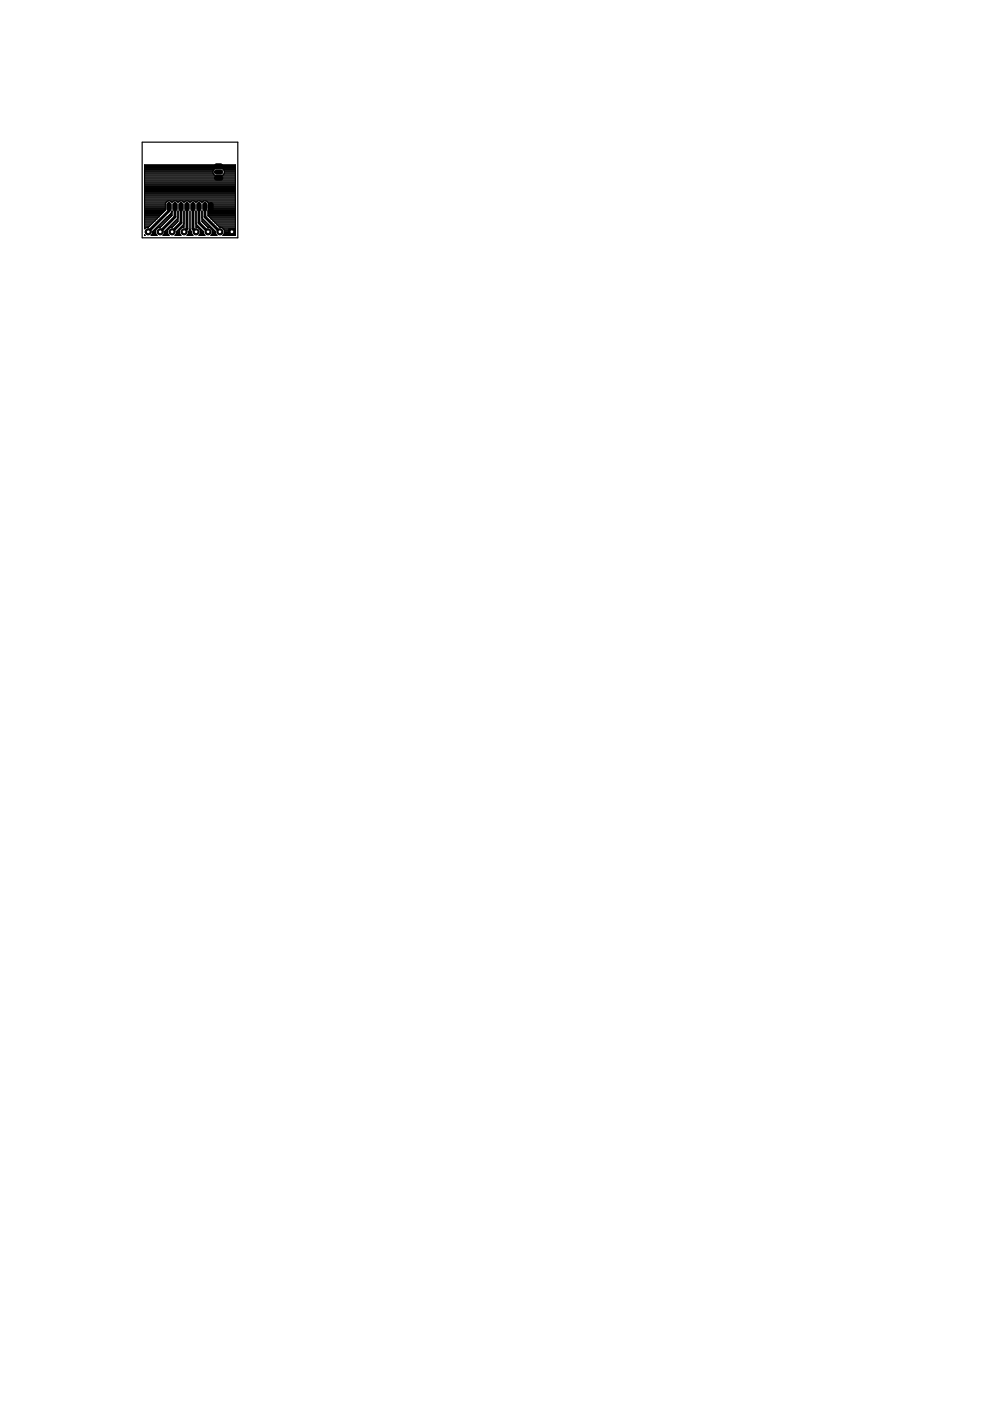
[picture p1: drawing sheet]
<svg xmlns="http://www.w3.org/2000/svg" width="210mm" height="297mm" viewBox="0 0 210 297" stroke-linecap="round" stroke-linejoin="round" font-family="sans-serif">
<g fill="#000" stroke="#000" stroke-width=".21">
<path d="M45.7 37.3h1.1a.47 .47 0 0 1 .4 .4 .47 .47 0 0 1-.4 .5h-.9a.47 .47 0 0 1-.4-.3 .47 .47 0 0 1 .2-.6z" fill-rule="evenodd"/>
<path d="M45.7 36.1l1.1-.1a.47 .47 0 0 1 .4 .5 .47 .47 0 0 1-.4 .4h-.9a.47 .47 0 0 1-.4-.3 .47 .47 0 0 1 .2-.5z" fill-rule="evenodd"/>
<path d="M45.7 34.8l1.1-.1a.47 .47 0 0 1 .4 .5 .47 .47 0 0 1-.4 .5h-.9a.47 .47 0 0 1-.4-.4 .47 .47 0 0 1 .2-.5z" fill-rule="evenodd"/>
<path d="M35.4 43.2a.47 .47 0 0 1 .6-.3 .47 .47 0 0 1 .3 .5v.9a.47 .47 0 0 1-.5 .4 .47 .47 0 0 1-.4-.4z" fill-rule="evenodd"/>
<path d="M36.7 43.2a.47 .47 0 0 1 .5-.3 .47 .47 0 0 1 .4 .5v.9a.47 .47 0 0 1-.5 .4 .47 .47 0 0 1-.5-.4z" fill-rule="evenodd"/>
<path d="M38 43.2a.47 .47 0 0 1 .5-.3 .47 .47 0 0 1 .3 .5v.9a.47 .47 0 0 1-.4 .4 .47 .47 0 0 1-.5-.4z" fill-rule="evenodd"/>
<path d="M39.2 43.2a.47 .47 0 0 1 .6-.3 .47 .47 0 0 1 .3 .5v.9a.47 .47 0 0 1-.5 .4 .47 .47 0 0 1-.4-.4z" fill-rule="evenodd"/>
<path d="M40.5 43.2a.47 .47 0 0 1 .5-.3 .47 .47 0 0 1 .4 .5v.9a.47 .47 0 0 1-.5 .4 .47 .47 0 0 1-.5-.4z" fill-rule="evenodd"/>
<path d="M41.8 43.2a.47 .47 0 0 1 .5-.3 .47 .47 0 0 1 .4 .5v.9a.47 .47 0 0 1-.5 .4 .47 .47 0 0 1-.5-.4z" fill-rule="evenodd"/>
<path d="M43.1 43.2a.47 .47 0 0 1 .5-.3 .47 .47 0 0 1 .3 .5v.9a.47 .47 0 0 1-.4 .4 .47 .47 0 0 1-.5-.4z" fill-rule="evenodd"/>
<path d="M44.3 43.2a.47 .47 0 0 1 .5-.3 .47 .47 0 0 1 .4 .5v.9a.47 .47 0 0 1-.5 .4 .47 .47 0 0 1-.4-.4z" fill-rule="evenodd"/>
</g>
<g fill="none" stroke="#000" stroke-width=".25">
<path d="M30.6 40h19.3M30.6 39.7h19.3M30.6 39.5h19.3M30.6 39.3h19.3M30.6 39.1h19.3M30.6 38.8h19.3M30.6 38.6h19.3M30.6 38.4h19.3M30.6 38.2h19.3M30.6 38h19.3M30.6 37.7h19.3M30.6 37.5h19.3"/>
<path d="M30.6 37.3h19.3M30.6 37.1h14.8M30.6 36.9h14.6M30.6 36.6h14.5M30.6 36.4h14.5M30.6 36.2h14.6M30.6 36h14.7M30.6 35.8h15M30.6 35.5h19.3M30.6 35.3h19.3M30.6 35.1h19.3M45.1 36.6a.81 .81 0 0 1 .7-.9h1.1a.81 .81 0 0 1 .7 .9"/>
<path d="M45.1 36.6l.4 .5 .3 .2h1.1l.3-.2 .4-.5M47.1 35.8h2.8M47.3 37.1h2.6M47.4 36h2.5M47.5 36.9h2.4M47.5 36.2h2.4M47.6 36.6h2.3M47.6 36.4h2.3M30.6 49.8l.2 .1zM30.6 45.3h3.8M30.6 48.4h.2M30.6 48.2h.9"/>
<path d="M30.6 47.9h1.1M30.6 47.7h1.3M30.6 47.5h1.6M30.6 47.3h1.8M30.6 47.1h2M30.6 46.8h2.2M30.6 46.6h2.4M30.6 46.4h2.7M30.6 46.2h2.9M30.6 46h3.1M30.6 45.7h3.3M30.6 45.5h3.6"/>
<path d="M30.6 45.1h4M30.6 44.8h4.2M30.6 44.6h4.5M30.6 44.4h4.5M30.6 44.2h4.5M30.6 43.9h4.5M30.6 43.7h4.5M30.6 43.5h4.5M30.6 43.3h4.5M30.6 43.1h4.5M30.6 42.8h4.7M30.6 42.6h5"/>
<path d="M30.6 42.4h19.3M30.6 42.2h19.3M30.6 42h19.3M30.6 41.7h19.3M30.6 41.5h19.3M30.6 41.3h19.3M30.6 41.1h19.3M30.6 40.9h19.3M30.6 40.6h19.3M30.6 40.4h19.3M30.6 40.2h19.3M32.2 49.7l-.2 .2h1.3l-.2-.2"/>
<path d="M32.2 49.7h.9M32.3 49.5h.7M32.4 49.3h.6M32.4 49h.6M32.6 48.8h.4M32.9 48.6h.2M33.1 48.4h.2M33.1 48.6l-.1 .4 .1 .7M33.3 48.2h.7M33.5 47.9h.7M33.7 47.7h.8M34 47.5h.7"/>
<path d="M34.2 47.3h.7M34.4 47.1h.7M34.6 46.8h.8M34.8 49.7h.9M34.8 46.6h.8M34.9 49.5h.7M34.9 49.3h.6M34.9 49h.6M35.1 44.4v.1l-3.6 3.7-.9 .3v-13.6h19.3v15h-2.7l.3-.2M35.1 44.4v-1.2a.79 .79 0 0 1 .6-.6 .79 .79 0 0 1 .8 .3 .77 .77 0 0 1 1.2 0 .77 .77 0 0 1 1.3 0 .77 .77 0 0 1 1.3 0 .77 .77 0 0 1 1.3 0 .77 .77 0 0 1 1.2 0 .79 .79 0 0 1 .8-.3 .79 .79 0 0 1 .6 .6v1.2M35.1 46.4h.7M35.2 48.8h.3"/>
<path d="M35.3 46.2h.7M35.4 48.6h.2M35.5 46h.8M35.6 48.4h.3M35.6 48.6a.97 .97 0 0 0 .3 1.3h-1.3l.2-.2M35.7 45.7h.8M35.8 48.2h.8M35.9 45.5h.6M36 47.9h.8M36.1 42.6h.8M36.2 45.3h.3M36.3 47.7h.7"/>
<path d="M36.4 45.1l-4 4-.2 .6M36.4 45.1h.1M36.4 42.8h.1M36.5 44.7h.1M36.5 45.7l-2.5 2.5-.6 .1-.3 .3M36.5 44.7v1M36.5 44.8l-.1 .3M36.5 44.8h.1M36.5 47.5h.7M36.7 47.3h.7M36.9 47.1h.8M37.1 46.8h.6"/>
<path d="M37.3 49.7h.9M37.3 49.7l-.2 .2h1.3l-.2-.2M37.3 42.6h.9M37.4 46.6h.3M37.4 49.5h.7M37.5 49.3h.5M37.5 49h.5M37.6 46.4h.1M37.7 42.8h.1M37.7 48.8h.4M37.7 46.2h.1M37.7 44.7h.1"/>
<path d="M37.7 44.7v2.3l-1.1 1.2-.7 .1-.3 .3M37.7 46.1l-2.8 3-.1 .6M37.7 45.3h.1M37.7 46h.1M37.7 45.7h.1M37.7 45.5h.1M37.7 45.1h.1M37.7 44.8h.1M37.9 48.6h.3M38.1 48.4h.3M38.2 48.6l-.2 .4 .2 .7M38.4 48.2h.6"/>
<path d="M38.6 47.9h.4M38.6 42.6h.8M38.8 47.7h.2M38.9 42.8h.2M39 47.5h.1M39 44.7h.1M39 44.7v3.5l-.5 .1-.3 .3M39 47.4l-1.5 1.7-.2 .6M39 45.3h.1M39 47.3h.1M39 47.1h.1M39 46.8h.1"/>
<path d="M39 46.6h.1M39 46.4h.1M39 46.2h.1M39 46h.1M39 45.7h.1M39 45.5h.1M39 45.1h.1M39 44.8h.1M39.8 49.7l-.2 .2h1.3l-.2-.2M39.8 49.7h.9M39.9 42.6h.8M39.9 49.5h.7"/>
<path d="M40 49.3h.6M40 49h.6M40.2 48.8h.2M40.2 42.8h.1M40.3 48.6l-.5 1.1M40.3 48.6l.4 1.1M40.3 44.7v3.9M41.1 42.6h.9M41.5 42.8h.1M41.6 44.7h.1M41.6 44.7v3.5a.97 .97 0 0 1 .8 1.5M41.6 45.3h.1"/>
<path d="M41.6 47.4l1.5 1.7 .1 .6M41.6 48.2h.6M41.6 47.9h.4M41.6 47.7h.2M41.6 47.5h.1M41.6 47.3h.1M41.6 47.1h.1M41.6 46.8h.1M41.6 46.6h.1M41.6 46.4h.1M41.6 46.2h.1M41.6 46h.1"/>
<path d="M41.6 45.7h.1M41.6 45.5h.1M41.6 45.1h.1M41.6 44.8h.1M42.2 48.4h.2M42.4 49.7l-.2 .2h1.3l-.3-.2M42.4 49.7h.9M42.4 48.6h.3M42.4 42.6h.8M42.5 49.5h.7M42.5 48.8h.4M42.5 49.3h.6"/>
<path d="M42.5 49h.6M42.8 42.8h.1M42.8 44.7v2.3l1.2 1.2 .6 .1 .3 .3M42.8 46.1l2.8 3 .2 .6M42.8 44.7h.1M42.8 45.3h.1M42.8 46.8h.6M42.8 46.6h.4M42.8 46.4h.2M42.8 46.2h.1M42.8 46h.1M42.8 45.7h.1"/>
<path d="M42.8 45.5h.1M42.8 45.1h.1M42.8 44.8h.1M42.9 47.1h.7M43.1 47.3h.8M43.3 47.5h.8M43.5 47.7h.8M43.7 42.6h6.2M43.8 47.9h.7M44 48.2h.7M44 42.8h5.9M44.1 45.7l2.4 2.5 .7 .1 .3 .3"/>
<path d="M44.1 45.3h5.8M44.1 45.7h5.8M44.1 45.5h5.8M44.1 45.1h5.8M44.1 44.8h5.8M44.2 44.6h5.7M44.2 43.1h5.7M44.2 44.4l-.1 .3v1M44.2 44.4h5.7M44.2 44.2h5.7M44.2 43.9h5.7M44.2 43.7h5.7"/>
<path d="M44.2 43.5h5.7M44.2 43.3h5.7M44.3 46h5.6M44.5 46.2h5.4M44.7 48.4h.3M44.7 46.4h5.2M44.9 49.7h.9M44.9 49.7l-.2 .2h1.3l-.2-.2M44.9 48.6l.2 .4-.2 .7M44.9 48.6h.3M45 46.6h4.9M45 49.5h.7"/>
<path d="M45 48.8h.4M45.1 49.3h.5M45.1 49h.5M45.2 46.8h4.7M45.4 47.1h4.5M45.6 47.3h4.3M45.9 47.5h4M46.1 47.7h3.8M46.3 47.9h3.6M46.5 48.2h3.4M47.2 48.4h2.7M47.4 49.7h2.5"/>
<path d="M47.5 48.6l.1 .4-.1 .7M47.5 48.6h2.4M47.5 49.5h2.4M47.5 48.8h2.4M47.6 49.3h2.3M47.6 49h2.3"/>
</g>
<path d="M35.8 43.8v.9l-4.4 4.4M37.1 43.8v2.2l-3.1 3.1M38.4 43.8v3.4l-1.9 1.9M39.6 43.8v4.7l-.6 .6M40.9 43.8v4.7l.7 .6M42.2 43.8v3.4l1.9 1.9M43.5 43.8v2.2l3.1 3.1" fill="none" stroke="#000" stroke-width=".61"/>
<path d="M48.5 48.5h1.3v1.3h-1.3z" fill="#000" stroke="#000" stroke-width=".21"/>
<circle cx="49.2" cy="49.1" r=".4" fill="#fff" stroke="#000" stroke-width=".21"/>
<circle cx="46.6" cy="49.1" r=".66" fill="#000" stroke="#000" stroke-width=".21"/>
<circle cx="46.6" cy="49.1" r=".4" fill="#fff" stroke="#000" stroke-width=".21"/>
<circle cx="44.1" cy="49.1" r=".66" fill="#000" stroke="#000" stroke-width=".21"/>
<circle cx="44.1" cy="49.1" r=".4" fill="#fff" stroke="#000" stroke-width=".21"/>
<circle cx="41.6" cy="49.1" r=".66" fill="#000" stroke="#000" stroke-width=".21"/>
<circle cx="41.6" cy="49.1" r=".4" fill="#fff" stroke="#000" stroke-width=".21"/>
<circle cx="39" cy="49.1" r=".66" fill="#000" stroke="#000" stroke-width=".21"/>
<circle cx="39" cy="49.1" r=".4" fill="#fff" stroke="#000" stroke-width=".21"/>
<circle cx="36.5" cy="49.1" r=".66" fill="#000" stroke="#000" stroke-width=".21"/>
<circle cx="36.5" cy="49.1" r=".4" fill="#fff" stroke="#000" stroke-width=".21"/>
<circle cx="34" cy="49.1" r=".66" fill="#000" stroke="#000" stroke-width=".21"/>
<circle cx="34" cy="49.1" r=".4" fill="#fff" stroke="#000" stroke-width=".21"/>
<circle cx="31.4" cy="49.1" r=".66" fill="#000" stroke="#000" stroke-width=".21"/>
<circle cx="31.4" cy="49.1" r=".4" fill="#fff" stroke="#000" stroke-width=".21"/>
<path d="M30.1 30.1h20.3v20.3h-20.3z" fill="none" stroke="#000" stroke-width=".25"/>
</svg>
